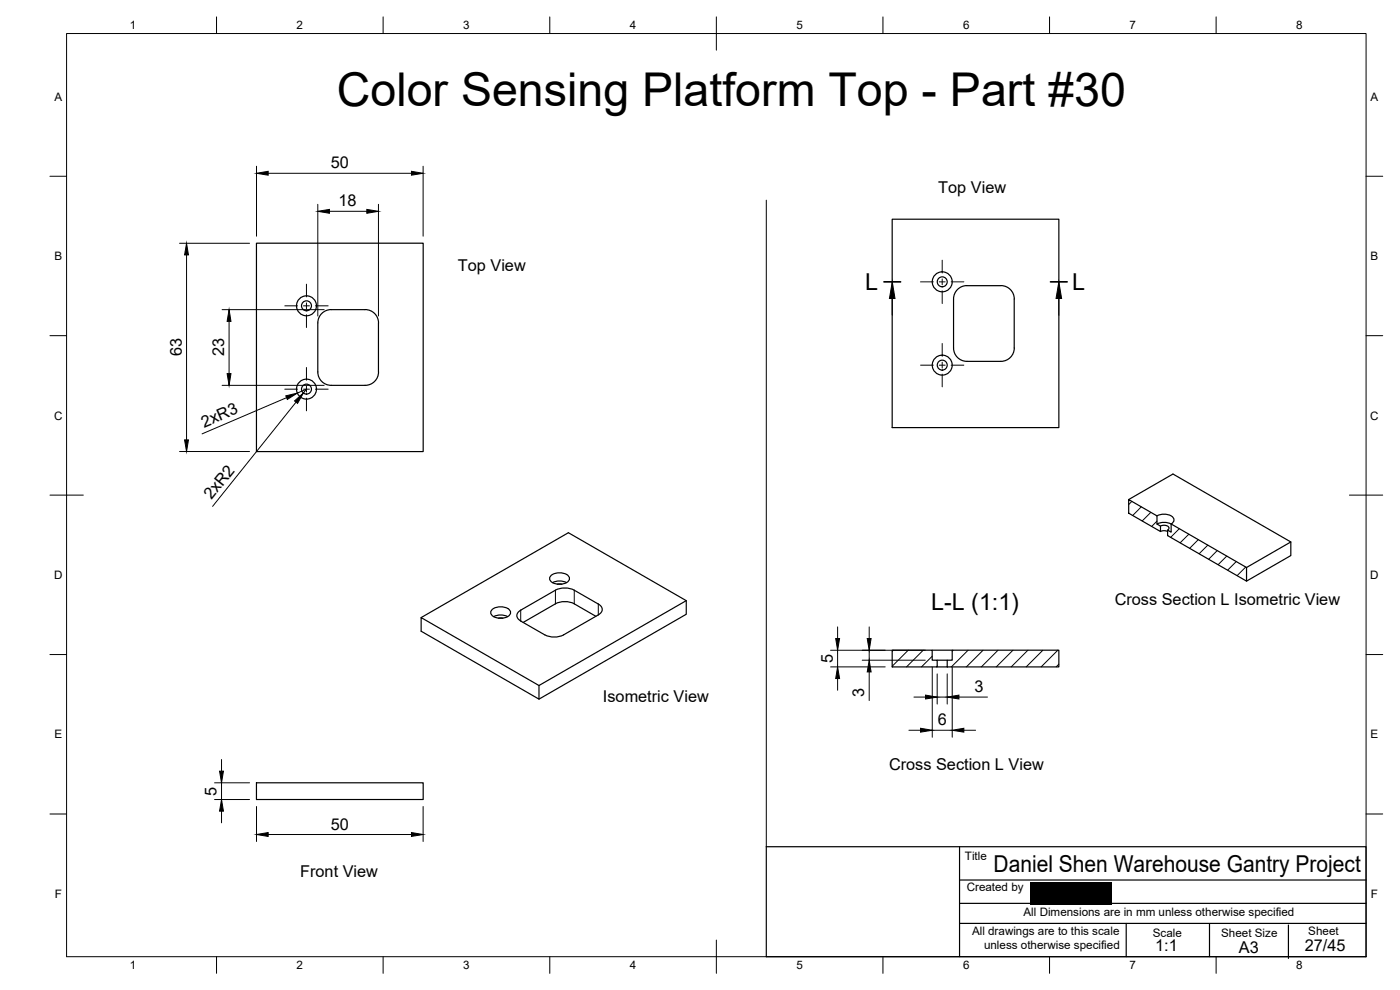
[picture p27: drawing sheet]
<svg xmlns="http://www.w3.org/2000/svg" width="420mm" height="297mm" viewBox="0 0 420 297" stroke-linecap="round" stroke-linejoin="round" font-family="sans-serif">
<defs><g id="words">
<text font-size="14" x="101.1" y="31.9">Color Sensing Platform Top - Part #30</text>
<g font-size="7">
<text x="259.6" y="87.1">L</text>
<text x="321.8" y="87.1">L</text>
<text x="279.4" y="183">L-L (1:1)</text>
<text x="298.2" y="261.7">Daniel Shen Warehouse Gantry Project</text>
</g>
<g font-size="4.9">
<text x="99.3" y="50.5">50</text>
<text x="281.6" y="57.9">Top View</text>
<text x="101.6" y="61.9">18</text>
<text x="137.4" y="81.4">Top View</text>
<text x="54.5" y="106.9" transform="rotate(-90 54.5 106.9)">63</text>
<text x="67.3" y="106.9" transform="rotate(-90 67.3 106.9)">23</text>
<text x="61.2" y="128.3" transform="rotate(-23 61.2 128.3)">2xR3</text>
<text x="63.5" y="150.1" transform="rotate(-51 63.5 150.1)">2xR2</text>
<text x="334.5" y="181.6">Cross Section L Isometric View</text>
<text x="249.9" y="199" transform="rotate(-90 249.9 199)">5</text>
<text x="259.4" y="209" transform="rotate(-90 259.4 209)">3</text>
<text x="292.5" y="207.7">3</text>
<text x="181" y="210.7">Isometric View</text>
<text x="281.4" y="217.6">6</text>
<text x="266.8" y="231">Cross Section L View</text>
<text x="65" y="238.7" transform="rotate(-90 65 238.7)">5</text>
<text x="99.3" y="248.9">50</text>
<text x="90.1" y="263">Front View</text>
<text x="346.7" y="285.3">1:1</text>
<text x="371.8" y="286">A3</text>
<text x="391.6" y="285.2">27/45</text>
</g>
<g font-size="3.5">
<text x="39" y="8.8">1</text>
<text x="89" y="8.8">2</text>
<text x="139" y="8.8">3</text>
<text x="189" y="8.8">4</text>
<text x="239" y="8.8">5</text>
<text x="289" y="8.8">6</text>
<text x="339" y="8.8">7</text>
<text x="389" y="8.8">8</text>
<text x="16.3" y="30.2">A</text>
<text x="411.3" y="30.2">A</text>
<text x="16.3" y="78">B</text>
<text x="411.3" y="78">B</text>
<text x="16.2" y="125.9">C</text>
<text x="411.2" y="125.9">C</text>
<text x="16.2" y="173.7">D</text>
<text x="411.2" y="173.7">D</text>
<text x="16.3" y="221.6">E</text>
<text x="411.3" y="221.6">E</text>
<text x="289.6" y="258">Title</text>
<text x="16.4" y="269.4">F</text>
<text x="290.1" y="267.3">Created by</text>
<text x="411.4" y="269.4">F</text>
<text x="307.2" y="274.9">All Dimensions are in mm unless otherwise specified</text>
<text x="291.7" y="280.6">All drawings are to this scale</text>
<text x="346" y="281.2">Scale</text>
<text x="366.5" y="281">Sheet Size</text>
<text x="392.6" y="280.7">Sheet</text>
<text x="295.3" y="284.8">unless otherwise specified</text>
<text x="39" y="290.8">1</text>
<text x="89" y="290.8">2</text>
<text x="139" y="290.8">3</text>
<text x="189" y="290.8">4</text>
<text x="239" y="290.8">5</text>
<text x="289" y="290.8">6</text>
<text x="339" y="290.8">7</text>
<text x="389" y="290.8">8</text>
</g>
</g></defs>
<g fill="none" stroke="#000" stroke-width=".36">
<path d="M77 73h50v62.5h-50zM267.8 65.8h50v62.5h-50zM95.4 96.9v14.7a4 4 0 0 0 4 4h10.2a4 4 0 0 0 4-4v-14.7M113.6 96.9a4 4 0 0 0-4-4h-10.2a4 4 0 0 0-4 4M287.3 86.9a3.9 3.9 0 0 1 2.9-1.2h10.2a4 4 0 0 1 4 4v14.7a4 4 0 0 1-4 4h-10.2a4 4 0 0 1-4-4v-14.7a4 4 0 0 1 1.1-2.8zM338.7 149.9l8.5 4.9v2.4l1.1 .6v1.7l-9.6-5.5zM338.7 149.9l13.3-7.7 35.4 20.4v4.1l-13.3 7.7M347.2 157.2l1.2-.4 1.3-.1 1.8 .5M347.2 154.8a4.1 4.1 0 0 1 5 .8 1.3 1.3 0 0 1-.7 1.6M348.3 157.8a1.64 1.64 0 0 1 2.5 .8l-.4 .5M348.3 159.5l.8-.3 1.3 .3M351.5 157.2l22.6 13.1v4.1l-23.7-13.7v-1.6l1.1 .6z"/>
<path d="M165.3 172.7a4.1 4.1 0 0 1 5.5 .4 1.8 1.8 0 0 1-1.9 2.1 3.2 3.2 0 0 1-4-1.6zM165.8 174.8l1.8-.5 1.3 .1 1.1 .4M167.2 175.3h1.4M387.4 162.6l-13.3 7.7M126.4 185.3l44.2-25.5 35.4 20.4v4.1l-44.2 25.5M147.6 182.9a4.1 4.1 0 0 1 5.5 .4 1.8 1.8 0 0 1-1.9 2.1 3.2 3.2 0 0 1-3.9-1.6zM148.1 185l1.2-.4 1.3-.1 1.8 .5M149.6 185.5h1.3M156.3 186.3l7.2 4.2a6.3 6.3 0 0 0 5.7 0M156.3 186.3a1.71 1.71 0 0 1-1.2-1.6 1.71 1.71 0 0 1 1.2-1.6l10.4-6a6.3 6.3 0 0 1 5.6 0l7.3 4.1a1.71 1.71 0 0 1 1.1 1.7 1.71 1.71 0 0 1-1.1 1.6l-10.5 6M178.8 184.9l-6.5-3.7a6.3 6.3 0 0 0-5.6 0l-9.7 5.6M206 180.2l-44.2 25.5v4.1l-35.4-20.4v-4.1l35.4 20.4"/>
<path d="M267.8 195.1h12v3h1.5v2h-13.5zM279.8 195.1h6M281.3 198.1h3M285.8 195.1h32v5h-33.5v-2h1.5zM281.3 200.1h3M77 234.9h50v5h-50zM230 254h180v33h-180zM288 254v33M288 277.1h122M288 264h122M288 271h21.1M333.6 271h76.4"/>
<path d="M338 277.1v9.9M363 277.2v9.8M386.7 277.5v10.1"/>
<circle cx="92" cy="91.8" r="3"/>
<circle cx="92" cy="91.8" r="1.49"/>
<circle cx="282.8" cy="84.6" r="3"/>
<circle cx="282.8" cy="84.6" r="1.49"/>
<circle cx="92" cy="116.8" r="3"/>
<circle cx="92" cy="116.8" r="1.49"/>
<circle cx="282.8" cy="109.6" r="3"/>
<circle cx="282.8" cy="109.6" r="1.49"/>
</g>
<g fill="none" stroke="#000" stroke-width=".3">
<path d="M20 10.1h390v276.9h-390zM65 5.1v5M115 5.1v5M165 5.1v5M215 5.1v10M265 5.1v5M315 5.1v5M365 5.1v5M15 52.9h5M77 49.9v21M80.5 52h43M127 49.9v21"/>
<path d="M410 52.9h5M53.9 73h21M56 76.5v55.5M95.4 61.3v33.5M98.9 63.4h11.2M113.6 61.3v33.5M230 60.1v193.9M282.8 78.1v3.8M66.7 92.9h30.6M68.7 96.4v15.7M85.5 91.8h3.8M91.1 91.8h1.8"/>
<path d="M92 85.3v3.8M92 90.9v1.8M92 94.4v3.9M94.7 91.8h3.8M267.8 89.6v5M276.3 84.6h3.8M281.9 84.6h1.8M282.8 83.7v1.8M282.8 87.3v3.8M285.5 84.6h3.8M317.8 89.6v5M15 100.7h5"/>
<path d="M66.7 115.6h30.6M85.5 116.8h3.8M86 119.3l-25.4 10.9M91 117.9l1-1.1-2.8 1.1M91.1 116.8h1.8M92 110.3v3.8M92 115.9v1.8M92 119.5v3.8M94.7 116.8h3.8M276.3 109.6h3.8M281.9 109.6h1.8M282.8 103.1v3.8"/>
<path d="M282.8 108.7v1.8M282.8 112.3v3.8M285.5 109.6h3.8M410 100.7h5M53.9 135.5h21M88.9 120.7l-25.1 31.2M15 148.6h10M339.7 150.4l-.9 1M342.5 152.1l-2.6 2.6M345.4 153.7l-2.6 2.6M347.2 156.3l-1.6 1.7M353.9 158.6l-2.6 2.6"/>
<path d="M405 148.6h10M166.7 177.1v4.1M172.3 177.1v4.1M356.8 160.3l-2.6 2.6M359.6 161.9l-2.6 2.6M362.5 163.6l-2.6 2.5M365.3 165.2l-2.6 2.6M368.2 166.8l-2.6 2.6M371 168.5l-2.6 2.6M373.9 170.1l-2.6 2.6M15 196.4h5M156.3 183.1v3.2"/>
<path d="M179.6 181.2v3.3M249.3 195.1h28.4M251.4 188.1v3.5M251.4 195.1v5M258.8 198.1h18.9M260.9 188.1v3.5M260.9 195.1v3M268.1 195.1l-.3 .3M272.6 195.1l-4.8 4.8M277.1 195.1l-5 5M279.8 196.9l-3.3 3.2M281.3 199.9l-.3 .2"/>
<path d="M286 195.1l-.2 .3M290.5 195.1l-5 5M295 195.1l-5 5M299.5 195.1l-5 5M304 195.1l-5 5M308.5 195.1l-5 5M313 195.1l-5 5M317.5 195.1l-5 5M317.8 199.3l-.9 .8M410 196.4h5M249.3 200.1h16.4M251.4 203.6v3.5"/>
<path d="M260.9 201.6v8.6M272.8 219.1h3.5M274.3 209.2h3.5M279.8 200.2v21M279.8 219.1h6M281.3 202.2v9.1M281.3 209.2h3M284.3 202.2v9.1M285.8 200.2v21M287.8 209.2h8.6M289.3 219.1h3.5M64.4 239.9h10.5"/>
<path d="M64.4 234.9h10.5M66.5 227.9v3.5M66.5 234.9v5M15 244.2h5M66.5 243.4v3.5M77 242v10.5M80.5 250.4h43M127 242v10.5M410 244.2h5M65 287v5M115 287v5M165 287v5"/>
<path d="M215 282.1v9.9M265 287v5M315 287v5M365 287v5"/>
</g>
<g fill="#000" stroke="#000" stroke-width=".3">
<path d="M77 52l3.5-.6v1.2zM123.5 51.4l3.5 .6-3.5 .6zM56 73l.6 3.5h-1.2zM95.4 63.4l3.5-.6v1.2zM110.1 62.8l3.5 .6-3.5 .6zM68.7 92.9l.6 3.5h-1.1zM267.8 84.6l.8 5h-1.7zM317.8 84.6l.8 5h-1.7zM68.2 112.1h1.1l-.6 3.5zM85.8 118.8l3.4-.9-3 2zM55.4 132h1.2l-.6 3.5zM88.4 120.3l2.6-2.4-1.7 3.1z"/>
<path d="M250.8 191.6h1.2l-.6 3.5zM260.3 191.6h1.1l-.5 3.5zM251.4 200.1l.6 3.5h-1.2zM260.9 198.1l.5 3.5h-1.1zM276.3 218.5l3.5 .6-3.5 .6zM277.8 208.6l3.5 .6-3.5 .5zM284.3 209.2l3.5-.6v1.1zM285.8 219.1l3.5-.6v1.2zM65.9 231.4h1.2l-.6 3.5zM66.5 239.9l.6 3.5h-1.2zM77 250.4l3.5-.6v1.2zM123.5 249.8l3.5 .6-3.5 .6z"/>
</g>
<path d="M265.3 84.6h5M315.3 84.6h5" fill="none" stroke="#000" stroke-width=".51"/>
<path d="M309.1 264.6h24.5v6.7h-24.5z" fill-rule="evenodd" fill="#000"/>
<use href="#words"/>
</svg>
